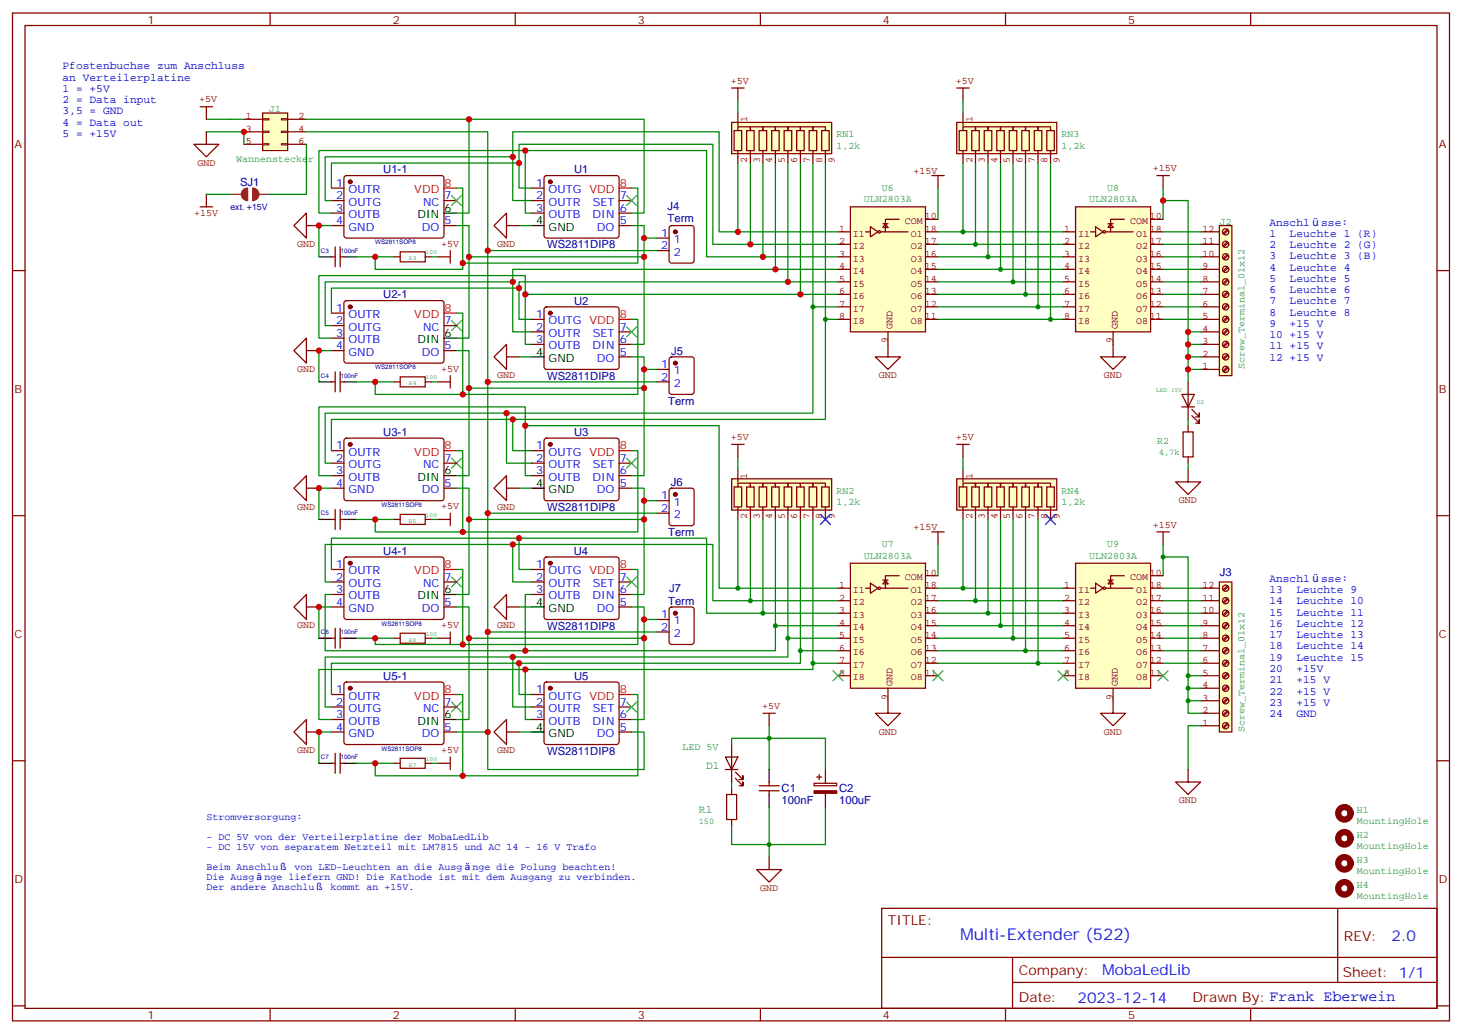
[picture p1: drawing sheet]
<svg xmlns="http://www.w3.org/2000/svg" width="412mm" height="292mm" viewBox="0 0 412 292" stroke-linecap="round" stroke-linejoin="round" font-family="sans-serif">
<defs><g id="words">
<text font-size="4.6" fill="#00f" x="270.8" y="265.3">Multi-Extender (522)</text>
<g font-size="4.2" fill="#00f">
<text x="392.5" y="265.5">2.0</text>
<text x="310.9" y="275.1">MobaLedLib</text>
<text x="304" y="282.9">2023-12-14</text>
</g>
<g font-size="3.9" fill="#800">
<text x="250.5" y="260.8">TITLE:</text>
<text x="379.1" y="265.5">REV:</text>
<text x="287.4" y="275">Company:</text>
<text x="378.7" y="275.7">Sheet: 1/1</text>
<text x="287.4" y="282.7">Date:</text>
<text x="336.4" y="282.8">Drawn By: Frank Eberwein</text>
</g>
<g font-size="3.2" fill="#800">
<text x="41.6" y="6.7">1</text>
<text x="110.8" y="6.7">2</text>
<text x="179.9" y="6.7">3</text>
<text x="249.1" y="6.7">4</text>
<text x="318.2" y="6.7">5</text>
<text x="4.1" y="41.8">A</text>
<text x="405.9" y="41.8">A</text>
<text x="4.1" y="110.9">B</text>
<text x="405.9" y="110.9">B</text>
<text x="4.1" y="180.1">C</text>
<text x="405.9" y="180.1">C</text>
<text x="4.1" y="249.2">D</text>
<text x="405.9" y="249.2">D</text>
<text x="41.6" y="287.5">1</text>
<text x="110.8" y="287.5">2</text>
<text x="179.9" y="287.5">3</text>
<text x="249.1" y="287.5">4</text>
<text x="318.2" y="287.5">5</text>
</g>
<g font-size="3.2" fill="#0000c2">
<text x="17.6" y="19.5">Pfostenbuchse zum Anschluss</text>
<text x="17.6" y="22.7">an Verteilerplatine</text>
<text x="17.6" y="25.9">1 = +5V</text>
<text x="17.6" y="29.1">2 = Data input</text>
<text x="17.6" y="32.2">3,5 = GND</text>
<text x="17.6" y="35.4">4 = Data out</text>
<text x="17.6" y="38.6">5 = +15V</text>
<text x="358.1" y="63.6">Anschl</text>
<text x="372.7" y="63.6">sse:</text>
<text x="358.1" y="66.8">1</text>
<text x="358.1" y="70">2</text>
<text x="363.8" y="66.8">Leuchte 1 (R)</text>
<text x="363.8" y="70">Leuchte 2 (G)</text>
<text x="358.1" y="73.2">3</text>
<text x="358.1" y="76.3">4</text>
<text x="363.8" y="73.2">Leuchte 3 (B)</text>
<text x="363.8" y="76.3">Leuchte 4</text>
<text x="358.1" y="79.5">5</text>
<text x="358.1" y="82.7">6</text>
<text x="363.8" y="79.5">Leuchte 5</text>
<text x="363.8" y="82.7">Leuchte 6</text>
<text x="358.1" y="85.9">7</text>
<text x="358.1" y="89">8</text>
<text x="363.8" y="85.9">Leuchte 7</text>
<text x="363.8" y="89">Leuchte 8</text>
<text x="358.1" y="92.2">9</text>
<text x="358.1" y="95.4">10 +15 V</text>
<text x="363.8" y="92.2">+15 V</text>
<text x="358.1" y="98.6">11 +15 V</text>
<text x="358.1" y="101.7">12 +15 V</text>
<text x="358.1" y="164.2">Anschl</text>
<text x="358.1" y="167.4">13</text>
<text x="365.7" y="167.4">Leuchte 9</text>
<text x="372.7" y="164.2">sse:</text>
<text x="358.1" y="170.5">14</text>
<text x="358.1" y="173.7">15</text>
<text x="365.7" y="170.5">Leuchte 10</text>
<text x="365.7" y="173.7">Leuchte 11</text>
<text x="358.1" y="176.9">16</text>
<text x="365.7" y="176.9">Leuchte 12</text>
<text x="358.1" y="180.1">17</text>
<text x="358.1" y="183.2">18</text>
<text x="365.7" y="180.1">Leuchte 13</text>
<text x="365.7" y="183.2">Leuchte 14</text>
<text x="358.1" y="186.4">19</text>
<text x="358.1" y="189.6">20</text>
<text x="365.7" y="186.4">Leuchte 15</text>
<text x="365.7" y="189.6">+15V</text>
<text x="358.1" y="192.8">21</text>
<text x="358.1" y="195.9">22</text>
<text x="365.7" y="192.8">+15 V</text>
<text x="365.7" y="195.9">+15 V</text>
<text x="358.1" y="199.1">23</text>
<text x="358.1" y="202.3">24</text>
<text x="365.7" y="199.1">+15 V</text>
<text x="365.7" y="202.3">GND</text>
</g>
<g font-size="3.2" fill="#000080">
<text x="67.7" y="52.5">SJ1</text>
<text x="108.1" y="48.9">U1-1</text>
<text x="161.9" y="48.9">U1</text>
<text x="188.3" y="59.4">J4</text>
<text x="188.3" y="62.6">Term</text>
<text x="154.3" y="70.1">WS2811DIP8</text>
<text x="108.1" y="84.2">U2-1</text>
<text x="161.9" y="85.9">U2</text>
<text x="189.4" y="100.1">J5</text>
<text x="154.3" y="107.1">WS2811DIP8</text>
<text x="188.5" y="114.2">Term</text>
<text x="108.1" y="123">U3-1</text>
<text x="161.9" y="123">U3</text>
<text x="189.2" y="137.1">J6</text>
<text x="154.3" y="144.1">WS2811DIP8</text>
<text x="188.5" y="151.2">Term</text>
<text x="108.1" y="156.5">U4-1</text>
<text x="161.8" y="156.5">U4</text>
<text x="188.8" y="167.1">J7</text>
<text x="344.1" y="162.5">J3</text>
<text x="188.5" y="170.6">Term</text>
<text x="154.3" y="177.7">WS2811DIP8</text>
<text x="108.1" y="191.8">U5-1</text>
<text x="161.9" y="191.8">U5</text>
<text x="154.3" y="212.9">WS2811DIP8</text>
<text x="220.5" y="226.7">100nF</text>
<text x="220.5" y="223.5">C1</text>
<text x="236.7" y="226.7">100uF</text>
<text x="236.7" y="223.5">C2</text>
</g>
<g font-size="3.2" fill="#00f">
<text x="94.8" y="52.7">1</text>
<text x="151.3" y="52.7">1</text>
<text x="94.8" y="56.2">2</text>
<text x="94.8" y="59.8">3</text>
<text x="98.3" y="54.5">OUTR</text>
<text x="98.3" y="58">OUTG</text>
<text x="119.3" y="58">NC</text>
<text x="125.4" y="56.2">7</text>
<text x="151.3" y="56.2">2</text>
<text x="151.3" y="59.8">3</text>
<text x="154.8" y="54.5">OUTG</text>
<text x="154.8" y="58">OUTR</text>
<text x="167.2" y="58">SET</text>
<text x="174.8" y="59.8">6</text>
<text x="174.8" y="56.2">7</text>
<text x="94.8" y="63.3">4</text>
<text x="98.3" y="61.5">OUTB</text>
<text x="98.3" y="65.1">GND</text>
<text x="119" y="65.1">DO</text>
<text x="125.4" y="63.3">5</text>
<text x="154.8" y="61.5">OUTB</text>
<text x="167.2" y="61.5">DIN</text>
<text x="168.4" y="65.1">DO</text>
<text x="174.8" y="63.3">5</text>
<text x="186.5" y="66.8">1</text>
<text x="186.5" y="70.3">2</text>
<text x="190" y="68.6">1</text>
<text x="190" y="72.1">2</text>
<text x="94.8" y="88">1</text>
<text x="98.3" y="89.7">OUTR</text>
<text x="151.3" y="89.7">1</text>
<text x="94.8" y="91.5">2</text>
<text x="94.8" y="95">3</text>
<text x="98.3" y="93.3">OUTG</text>
<text x="119.3" y="93.3">NC</text>
<text x="125.4" y="91.5">7</text>
<text x="151.3" y="93.3">2</text>
<text x="154.8" y="91.5">OUTG</text>
<text x="154.8" y="95">OUTR</text>
<text x="167.2" y="95">SET</text>
<text x="174.8" y="93.3">7</text>
<text x="94.8" y="98.6">4</text>
<text x="98.3" y="96.8">OUTB</text>
<text x="98.3" y="100.3">GND</text>
<text x="119" y="100.3">DO</text>
<text x="125.4" y="98.6">5</text>
<text x="151.3" y="96.8">3</text>
<text x="154.8" y="98.6">OUTB</text>
<text x="167.2" y="98.6">DIN</text>
<text x="174.8" y="100.3">5</text>
<text x="174.8" y="96.8">6</text>
<text x="168.4" y="102.1">DO</text>
<text x="186.5" y="103.9">1</text>
<text x="186.5" y="107.4">2</text>
<text x="190" y="105.6">1</text>
<text x="190" y="109.1">2</text>
<text x="94.8" y="126.8">1</text>
<text x="94.8" y="130.3">2</text>
<text x="98.3" y="128.6">OUTR</text>
<text x="125.4" y="130.3">7</text>
<text x="151.3" y="126.8">1</text>
<text x="151.3" y="130.3">2</text>
<text x="154.8" y="128.6">OUTG</text>
<text x="174.8" y="130.3">7</text>
<text x="94.8" y="133.8">3</text>
<text x="94.8" y="137.4">4</text>
<text x="98.3" y="132.1">OUTG</text>
<text x="98.3" y="135.6">OUTB</text>
<text x="119.3" y="132.1">NC</text>
<text x="125.4" y="137.4">5</text>
<text x="151.3" y="133.8">3</text>
<text x="154.8" y="132.1">OUTR</text>
<text x="154.8" y="135.6">OUTB</text>
<text x="167.2" y="135.6">DIN</text>
<text x="167.2" y="132.1">SET</text>
<text x="174.8" y="137.4">5</text>
<text x="174.8" y="133.8">6</text>
<text x="98.3" y="139.1">GND</text>
<text x="119" y="139.1">DO</text>
<text x="168.4" y="139.1">DO</text>
<text x="186.5" y="140.9">1</text>
<text x="190" y="142.7">1</text>
<text x="186.5" y="144.4">2</text>
<text x="190" y="146.2">2</text>
<text x="94.8" y="160.3">1</text>
<text x="151.3" y="160.3">1</text>
<text x="94.8" y="163.8">2</text>
<text x="94.8" y="167.4">3</text>
<text x="98.3" y="162.1">OUTR</text>
<text x="98.3" y="165.6">OUTG</text>
<text x="119.3" y="165.6">NC</text>
<text x="125.4" y="163.8">7</text>
<text x="151.3" y="163.8">2</text>
<text x="151.3" y="167.4">3</text>
<text x="154.8" y="162.1">OUTG</text>
<text x="154.8" y="165.6">OUTR</text>
<text x="167.2" y="165.6">SET</text>
<text x="174.8" y="167.4">6</text>
<text x="174.8" y="163.8">7</text>
<text x="94.8" y="170.9">4</text>
<text x="98.3" y="169.1">OUTB</text>
<text x="98.3" y="172.6">GND</text>
<text x="119" y="172.6">DO</text>
<text x="125.4" y="170.9">5</text>
<text x="154.8" y="169.1">OUTB</text>
<text x="167.2" y="169.1">DIN</text>
<text x="168.4" y="172.6">DO</text>
<text x="174.8" y="170.9">5</text>
<text x="186.5" y="174.4">1</text>
<text x="186.5" y="177.9">2</text>
<text x="190" y="176.2">1</text>
<text x="190" y="179.7">2</text>
<text x="94.8" y="195.6">1</text>
<text x="98.3" y="197.3">OUTR</text>
<text x="151.3" y="195.6">1</text>
<text x="154.8" y="197.3">OUTG</text>
<text x="94.8" y="199.1">2</text>
<text x="94.8" y="202.6">3</text>
<text x="98.3" y="200.9">OUTG</text>
<text x="119.3" y="200.9">NC</text>
<text x="125.4" y="199.1">7</text>
<text x="151.3" y="199.1">2</text>
<text x="151.3" y="202.6">3</text>
<text x="154.8" y="200.9">OUTR</text>
<text x="167.2" y="200.9">SET</text>
<text x="174.8" y="202.6">6</text>
<text x="174.8" y="199.1">7</text>
<text x="94.8" y="206.2">4</text>
<text x="98.3" y="204.4">OUTB</text>
<text x="98.3" y="207.9">GND</text>
<text x="119" y="207.9">DO</text>
<text x="125.4" y="206.2">5</text>
<text x="154.8" y="204.4">OUTB</text>
<text x="167.2" y="204.4">DIN</text>
<text x="168.4" y="207.9">DO</text>
<text x="174.8" y="206.2">5</text>
</g>
<g font-size="3.2" fill="#f00">
<text x="125.4" y="52.7">8</text>
<text x="174.8" y="52.7">8</text>
<text x="116.9" y="54.5">VDD</text>
<text x="166.3" y="54.5">VDD</text>
<text x="116.9" y="89.7">VDD</text>
<text x="125.4" y="88">8</text>
<text x="174.8" y="89.7">8</text>
<text x="166.3" y="91.5">VDD</text>
<text x="116.9" y="128.6">VDD</text>
<text x="125.4" y="126.8">8</text>
<text x="166.3" y="128.6">VDD</text>
<text x="174.8" y="126.8">8</text>
<text x="125.4" y="160.3">8</text>
<text x="174.8" y="160.3">8</text>
<text x="116.9" y="162.1">VDD</text>
<text x="166.3" y="162.1">VDD</text>
<text x="116.9" y="197.3">VDD</text>
<text x="125.4" y="195.6">8</text>
<text x="166.3" y="197.3">VDD</text>
<text x="174.8" y="195.6">8</text>
</g>
<g font-size="3.2">
<text x="125.4" y="59.8">6</text>
<text x="117.8" y="61.5">DIN</text>
<text x="151.3" y="63.3">4</text>
<text x="154.8" y="65.1">GND</text>
<text x="125.4" y="95">6</text>
<text x="117.8" y="96.8">DIN</text>
<text x="151.3" y="100.3">4</text>
<text x="154.8" y="102.1">GND</text>
<text x="117.8" y="135.6">DIN</text>
<text x="125.4" y="133.8">6</text>
<text x="151.3" y="137.4">4</text>
<text x="154.8" y="139.1">GND</text>
<text x="125.4" y="167.4">6</text>
<text x="117.8" y="169.1">DIN</text>
<text x="151.3" y="170.9">4</text>
<text x="154.8" y="172.6">GND</text>
<text x="125.4" y="202.6">6</text>
<text x="117.8" y="204.4">DIN</text>
<text x="151.3" y="206.2">4</text>
<text x="154.8" y="207.9">GND</text>
</g>
<g font-size="3.2" fill="#008484">
<text x="199.2" y="217.1">D1</text>
<text x="197.2" y="229.3">R1</text>
</g>
<g font-size="2.8" fill="#840000">
<text x="206.1" y="23.6">+5V</text>
<text x="269.6" y="23.6">+5V</text>
<text x="56.2" y="28.9">+5V</text>
<text x="69.3" y="33.6">1</text>
<text x="84.2" y="33.6">2</text>
<text x="210.8" y="34.5" transform="rotate(-90 210.8 34.5)">1</text>
<text x="274.3" y="34.5" transform="rotate(-90 274.3 34.5)">1</text>
<text x="69.3" y="37.1">3</text>
<text x="69.3" y="40.7">5</text>
<text x="84.2" y="37.1">4</text>
<text x="84.2" y="40.7">6</text>
<text x="55.7" y="46.7">GND</text>
<text x="210.8" y="46" transform="rotate(-90 210.8 46)">2</text>
<text x="214.3" y="46" transform="rotate(-90 214.3 46)">3</text>
<text x="217.8" y="46" transform="rotate(-90 217.8 46)">4</text>
<text x="221.4" y="46" transform="rotate(-90 221.4 46)">5</text>
<text x="224.9" y="46" transform="rotate(-90 224.9 46)">6</text>
<text x="228.4" y="46" transform="rotate(-90 228.4 46)">7</text>
<text x="232" y="46" transform="rotate(-90 232 46)">8</text>
<text x="235.5" y="46" transform="rotate(-90 235.5 46)">9</text>
<text x="274.3" y="46" transform="rotate(-90 274.3 46)">2</text>
<text x="277.8" y="46" transform="rotate(-90 277.8 46)">3</text>
<text x="281.3" y="46" transform="rotate(-90 281.3 46)">4</text>
<text x="284.9" y="46" transform="rotate(-90 284.9 46)">5</text>
<text x="288.4" y="46" transform="rotate(-90 288.4 46)">6</text>
<text x="291.9" y="46" transform="rotate(-90 291.9 46)">7</text>
<text x="295.5" y="46" transform="rotate(-90 295.5 46)">8</text>
<text x="299" y="46" transform="rotate(-90 299 46)">9</text>
<text x="257.7" y="49.1">+15V</text>
<text x="325.2" y="48.3">+15V</text>
<text x="54.7" y="60.8">+15V</text>
<text x="236.7" y="65.4">1</text>
<text x="255.3" y="63.2">COM</text>
<text x="260.8" y="61.8">10</text>
<text x="260.8" y="65.4">18</text>
<text x="300.2" y="65.4">1</text>
<text x="318.8" y="63.2">COM</text>
<text x="324.3" y="61.8">10</text>
<text x="324.3" y="65.4">18</text>
<text x="339.2" y="65.4">12</text>
<text x="83.8" y="69.7">GND</text>
<text x="124.4" y="69.7">+5V</text>
<text x="140.3" y="69.7">GND</text>
<text x="236.7" y="68.9">2</text>
<text x="240.6" y="66.7">I1</text>
<text x="240.6" y="70.3">I2</text>
<text x="257" y="70.3">O2</text>
<text x="257" y="66.7">O1</text>
<text x="260.8" y="68.9">17</text>
<text x="300.2" y="68.9">2</text>
<text x="304.1" y="66.7">I1</text>
<text x="304.1" y="70.3">I2</text>
<text x="320.5" y="70.3">O2</text>
<text x="320.5" y="66.7">O1</text>
<text x="324.3" y="68.9">17</text>
<text x="339.2" y="68.9">11</text>
<text x="236.7" y="72.4">3</text>
<text x="236.7" y="76">4</text>
<text x="240.6" y="73.8">I3</text>
<text x="240.6" y="77.3">I4</text>
<text x="257" y="77.3">O4</text>
<text x="257" y="73.8">O3</text>
<text x="260.8" y="76">15</text>
<text x="260.8" y="72.4">16</text>
<text x="300.2" y="72.4">3</text>
<text x="300.2" y="76">4</text>
<text x="304.1" y="73.8">I3</text>
<text x="304.1" y="77.3">I4</text>
<text x="320.5" y="77.3">O4</text>
<text x="320.5" y="73.8">O3</text>
<text x="324.3" y="76">15</text>
<text x="324.3" y="72.4">16</text>
<text x="339.2" y="72.4">10</text>
<text x="339.2" y="76">9</text>
<text x="236.7" y="79.5">5</text>
<text x="236.7" y="83">6</text>
<text x="240.6" y="80.8">I5</text>
<text x="257" y="80.8">O5</text>
<text x="260.8" y="83">13</text>
<text x="260.8" y="79.5">14</text>
<text x="300.2" y="79.5">5</text>
<text x="300.2" y="83">6</text>
<text x="304.1" y="80.8">I5</text>
<text x="320.5" y="80.8">O5</text>
<text x="324.3" y="83">13</text>
<text x="324.3" y="79.5">14</text>
<text x="339.2" y="83">7</text>
<text x="339.2" y="79.5">8</text>
<text x="236.7" y="86.5">7</text>
<text x="240.6" y="84.4">I6</text>
<text x="240.6" y="87.9">I7</text>
<text x="257" y="87.9">O7</text>
<text x="257" y="84.4">O6</text>
<text x="260.8" y="86.5">12</text>
<text x="300.2" y="86.5">7</text>
<text x="304.1" y="84.4">I6</text>
<text x="304.1" y="87.9">I7</text>
<text x="320.5" y="87.9">O7</text>
<text x="320.5" y="84.4">O6</text>
<text x="324.3" y="86.5">12</text>
<text x="339.2" y="86.5">6</text>
<text x="236.7" y="90.1">8</text>
<text x="240.6" y="91.4">I8</text>
<text x="251.8" y="92.9" transform="rotate(-90 251.8 92.9)">GND</text>
<text x="257" y="91.4">O8</text>
<text x="260.8" y="90.1">11</text>
<text x="300.2" y="90.1">8</text>
<text x="304.1" y="91.4">I8</text>
<text x="315.3" y="92.9" transform="rotate(-90 315.3 92.9)">GND</text>
<text x="320.5" y="91.4">O8</text>
<text x="324.3" y="90.1">11</text>
<text x="339.2" y="93.6">4</text>
<text x="339.2" y="90.1">5</text>
<text x="250.4" y="96.8" transform="rotate(-90 250.4 96.8)">9</text>
<text x="313.9" y="96.8" transform="rotate(-90 313.9 96.8)">9</text>
<text x="339.2" y="100.6">2</text>
<text x="339.2" y="97.1">3</text>
<text x="83.8" y="105">GND</text>
<text x="124.4" y="104.9">+5V</text>
<text x="140.3" y="106.7">GND</text>
<text x="247.9" y="106.7">GND</text>
<text x="311.4" y="106.7">GND</text>
<text x="339.2" y="104.2">1</text>
<text x="206.1" y="124.1">+5V</text>
<text x="269.6" y="124.1">+5V</text>
<text x="210.8" y="135" transform="rotate(-90 210.8 135)">1</text>
<text x="274.3" y="135" transform="rotate(-90 274.3 135)">1</text>
<text x="83.8" y="143.8">GND</text>
<text x="124.4" y="143.7">+5V</text>
<text x="140.3" y="143.8">GND</text>
<text x="332.6" y="142">GND</text>
<text x="210.8" y="146.5" transform="rotate(-90 210.8 146.5)">2</text>
<text x="214.3" y="146.5" transform="rotate(-90 214.3 146.5)">3</text>
<text x="217.8" y="146.5" transform="rotate(-90 217.8 146.5)">4</text>
<text x="221.4" y="146.5" transform="rotate(-90 221.4 146.5)">5</text>
<text x="224.9" y="146.5" transform="rotate(-90 224.9 146.5)">6</text>
<text x="228.4" y="146.5" transform="rotate(-90 228.4 146.5)">7</text>
<text x="232" y="146.5" transform="rotate(-90 232 146.5)">8</text>
<text x="235.5" y="146.5" transform="rotate(-90 235.5 146.5)">9</text>
<text x="257.7" y="149.6">+15V</text>
<text x="274.3" y="146.5" transform="rotate(-90 274.3 146.5)">2</text>
<text x="277.8" y="146.5" transform="rotate(-90 277.8 146.5)">3</text>
<text x="281.3" y="146.5" transform="rotate(-90 281.3 146.5)">4</text>
<text x="284.9" y="146.5" transform="rotate(-90 284.9 146.5)">5</text>
<text x="288.4" y="146.5" transform="rotate(-90 288.4 146.5)">6</text>
<text x="291.9" y="146.5" transform="rotate(-90 291.9 146.5)">7</text>
<text x="295.5" y="146.5" transform="rotate(-90 295.5 146.5)">8</text>
<text x="299" y="146.5" transform="rotate(-90 299 146.5)">9</text>
<text x="325.2" y="148.8">+15V</text>
<text x="236.7" y="165.9">1</text>
<text x="240.6" y="167.3">I1</text>
<text x="255.3" y="163.7">COM</text>
<text x="257" y="167.3">O1</text>
<text x="260.8" y="162.4">10</text>
<text x="260.8" y="165.9">18</text>
<text x="300.2" y="165.9">1</text>
<text x="304.1" y="167.3">I1</text>
<text x="318.8" y="163.7">COM</text>
<text x="320.5" y="167.3">O1</text>
<text x="324.3" y="162.4">10</text>
<text x="324.3" y="165.9">18</text>
<text x="339.2" y="165.9">12</text>
<text x="236.7" y="169.4">2</text>
<text x="236.7" y="173">3</text>
<text x="240.6" y="170.8">I2</text>
<text x="257" y="170.8">O2</text>
<text x="260.8" y="173">16</text>
<text x="260.8" y="169.4">17</text>
<text x="300.2" y="169.4">2</text>
<text x="300.2" y="173">3</text>
<text x="304.1" y="170.8">I2</text>
<text x="320.5" y="170.8">O2</text>
<text x="324.3" y="173">16</text>
<text x="324.3" y="169.4">17</text>
<text x="339.2" y="173">10</text>
<text x="339.2" y="169.4">11</text>
<text x="83.8" y="177.3">GND</text>
<text x="124.4" y="177.2">+5V</text>
<text x="140.3" y="177.3">GND</text>
<text x="236.7" y="176.5">4</text>
<text x="240.6" y="174.3">I3</text>
<text x="240.6" y="177.9">I4</text>
<text x="257" y="177.9">O4</text>
<text x="257" y="174.3">O3</text>
<text x="260.8" y="176.5">15</text>
<text x="300.2" y="176.5">4</text>
<text x="304.1" y="174.3">I3</text>
<text x="304.1" y="177.9">I4</text>
<text x="320.5" y="177.9">O4</text>
<text x="320.5" y="174.3">O3</text>
<text x="324.3" y="176.5">15</text>
<text x="339.2" y="176.5">9</text>
<text x="236.7" y="180">5</text>
<text x="236.7" y="183.6">6</text>
<text x="240.6" y="181.4">I5</text>
<text x="240.6" y="184.9">I6</text>
<text x="257" y="184.9">O6</text>
<text x="257" y="181.4">O5</text>
<text x="260.8" y="183.6">13</text>
<text x="260.8" y="180">14</text>
<text x="300.2" y="180">5</text>
<text x="300.2" y="183.6">6</text>
<text x="304.1" y="181.4">I5</text>
<text x="304.1" y="184.9">I6</text>
<text x="320.5" y="184.9">O6</text>
<text x="320.5" y="181.4">O5</text>
<text x="324.3" y="183.6">13</text>
<text x="324.3" y="180">14</text>
<text x="339.2" y="183.6">7</text>
<text x="339.2" y="180">8</text>
<text x="236.7" y="187.1">7</text>
<text x="236.7" y="190.6">8</text>
<text x="240.6" y="188.4">I7</text>
<text x="240.6" y="192">I8</text>
<text x="257" y="192">O8</text>
<text x="257" y="188.4">O7</text>
<text x="260.8" y="190.6">11</text>
<text x="260.8" y="187.1">12</text>
<text x="300.2" y="187.1">7</text>
<text x="300.2" y="190.6">8</text>
<text x="304.1" y="188.4">I7</text>
<text x="304.1" y="192">I8</text>
<text x="320.5" y="192">O8</text>
<text x="320.5" y="188.4">O7</text>
<text x="324.3" y="190.6">11</text>
<text x="324.3" y="187.1">12</text>
<text x="339.2" y="190.6">5</text>
<text x="339.2" y="187.1">6</text>
<text x="250.4" y="197.3" transform="rotate(-90 250.4 197.3)">9</text>
<text x="251.8" y="193.5" transform="rotate(-90 251.8 193.5)">GND</text>
<text x="313.9" y="197.3" transform="rotate(-90 313.9 197.3)">9</text>
<text x="315.3" y="193.5" transform="rotate(-90 315.3 193.5)">GND</text>
<text x="339.2" y="197.7">3</text>
<text x="339.2" y="194.1">4</text>
<text x="214.9" y="200">+5V</text>
<text x="339.2" y="201.2">2</text>
<text x="247.9" y="207.2">GND</text>
<text x="311.4" y="207.2">GND</text>
<text x="339.2" y="204.7">1</text>
<text x="83.8" y="212.6">GND</text>
<text x="124.4" y="212.5">+5V</text>
<text x="140.3" y="212.6">GND</text>
<text x="332.6" y="226.6">GND</text>
<text x="214.4" y="251.3">GND</text>
</g>
<g font-size="2.8" fill="#008484">
<text x="75.9" y="31.7">J1</text>
<text x="235.9" y="41.9">1,2k</text>
<text x="235.9" y="38.7">RN1</text>
<text x="299.4" y="41.9">1,2k</text>
<text x="299.4" y="38.7">RN3</text>
<text x="66.6" y="45.8">Wannenstecker</text>
<text x="248.8" y="53.9">U6</text>
<text x="312.3" y="53.9">U8</text>
<text x="243.7" y="57.1">ULN2803A</text>
<text x="307.2" y="57.1">ULN2803A</text>
<text x="344.1" y="63.4">J2</text>
<text x="351" y="104.2" transform="rotate(-90 351 104.2)">Screw_Terminal_01x12</text>
<text x="326.4" y="125.2">R2</text>
<text x="235.9" y="142.5">1,2k</text>
<text x="235.9" y="139.3">RN2</text>
<text x="299.4" y="142.5">1,2k</text>
<text x="299.4" y="139.3">RN4</text>
<text x="248.8" y="154.4">U7</text>
<text x="312.3" y="154.4">U9</text>
<text x="243.7" y="157.6">ULN2803A</text>
<text x="307.2" y="157.6">ULN2803A</text>
<text x="351" y="206.5" transform="rotate(-90 351 206.5)">Screw_Terminal_01x12</text>
<text x="192.5" y="211.5">LED 5V</text>
<text x="382.8" y="232.4">MountingHole</text>
<text x="382.8" y="229.2">H1</text>
<text x="382.8" y="239.5">MountingHole</text>
<text x="382.8" y="236.3">H2</text>
<text x="382.8" y="243.3">H3</text>
<text x="382.8" y="250.4">H4</text>
<text x="382.8" y="246.6">MountingHole</text>
<text x="382.8" y="253.6">MountingHole</text>
</g>
<g font-size="2.8" fill="#0000c2">
<text x="58.2" y="231.2">Stromversorgung:</text>
<text x="58.2" y="236.9">- DC 5V von der Verteilerplatine der MobaLedLib</text>
<text x="58.2" y="239.7">- DC 15V von separatem Netzteil mit LM7815 und AC 14 - 16 V Trafo</text>
<text x="58.2" y="245.3">Beim Anschlu</text>
<text x="83" y="245.3">von LED-Leuchten an die Ausg</text>
<text x="133.3" y="245.3">nge die Polung beachten!</text>
<text x="58.2" y="248.1">Die Ausg</text>
<text x="58.2" y="251">Der andere Anschlu</text>
<text x="74.6" y="248.1">nge liefern GND! Die Kathode ist mit dem Ausgang zu verbinden.</text>
<text x="93.2" y="251">kommt an +15V.</text>
</g>
<text font-size="2.5" fill="#000080" x="65" y="59.3">ext. +15V</text>
<g font-size="2.5" fill="#008484">
<text x="326.9" y="128.5">4,7k</text>
<text x="197.1" y="232.6">150</text>
</g>
<g font-size="1.8" fill="#000080">
<text x="90.5" y="71.3">C3</text>
<text x="96.1" y="71.3">100nF</text>
<text x="105.8" y="68.9">WS2811SOP8</text>
<text x="90.5" y="106.6">C4</text>
<text x="96.1" y="106.6">100nF</text>
<text x="105.8" y="104.2">WS2811SOP8</text>
<text x="107.6" y="143">WS2811SOP8</text>
<text x="90.5" y="145.4">C5</text>
<text x="96.1" y="145.4">100nF</text>
<text x="90.5" y="178.9">C6</text>
<text x="96.1" y="178.9">100nF</text>
<text x="107.6" y="176.5">WS2811SOP8</text>
<text x="90.5" y="214.2">C7</text>
<text x="96.1" y="214.2">100nF</text>
<text x="107.6" y="211.8">WS2811SOP8</text>
</g>
<g font-size="1.8" fill="#008484">
<text x="120.1" y="71.7">100</text>
<text x="115.4" y="73.5">R3</text>
<text x="120.1" y="107">100</text>
<text x="115.4" y="108.7">R4</text>
<text x="326.1" y="110.5">LED 15V</text>
<text x="337.6" y="114">D2</text>
<text x="115.4" y="147.5">R5</text>
<text x="120.1" y="145.8">100</text>
<text x="120.1" y="179.3">100</text>
<text x="115.4" y="181.1">R6</text>
<text x="120.1" y="214.6">100</text>
<text x="115.4" y="216.3">R7</text>
</g>
</g></defs>
<g fill="#850000" stroke="#850000" stroke-width=".35">
<circle cx="248.7" cy="75.6" r=".35"/>
<circle cx="248.7" cy="72.5" r=".35"/>
<circle cx="248.7" cy="68.9" r=".35"/>
<circle cx="249.8" cy="65.4" r=".35"/>
</g>
<path d="M239.9 58.3h21.2v35.3h-21.2z" fill="#ffffc2" stroke="#850000" stroke-width=".35"/>
<g fill="none" stroke="#850000" stroke-width=".35">
<path d="M236.4 65.4h3.5M236.4 79.5h3.5M236.4 76h3.5M236.4 72.5h3.5M236.4 68.9h3.5M244.1 65.4h1.4M245.5 64l2.1 1.4-2.1 1.4zM249.1 63.1h1.4M249.8 63.1l.7 1.1h-1.4zM253.6 61.9h-3.8v3.5M256.1 65.4h-7.7a.35 .35 0 0 0-.5-.3 .35 .35 0 0 0-.2 .5 .35 .35 0 0 0 .6 0l.1-.2M261.1 65.4h3.5"/>
<path d="M261.1 61.9h3.5M261.1 79.5h3.5M261.1 76h3.5M261.1 72.5h3.5M261.1 68.9h3.5M236.4 90.1h3.5M236.4 86.6h3.5M236.4 83h3.5M250.5 93.6v3.6M261.1 90.1h3.5M261.1 86.6h3.5M261.1 83h3.5"/>
</g>
<g fill="#850000" stroke="#850000" stroke-width=".35">
<circle cx="312.2" cy="75.6" r=".35"/>
<circle cx="312.2" cy="72.5" r=".35"/>
<circle cx="312.2" cy="68.9" r=".35"/>
<circle cx="313.3" cy="65.4" r=".35"/>
</g>
<path d="M303.4 58.3h21.2v35.3h-21.2z" fill="#ffffc2" stroke="#850000" stroke-width=".35"/>
<g fill="none" stroke="#850000" stroke-width=".35">
<path d="M299.9 65.4h3.5M299.9 79.5h3.5M299.9 76h3.5M299.9 72.5h3.5M299.9 68.9h3.5M307.6 65.4h1.4M309 64l2.1 1.4-2.1 1.4zM312.6 63.1h1.4M313.3 63.1l.7 1.1h-1.4zM317.1 61.9h-3.8v3.5M319.6 65.4h-7.7a.35 .35 0 0 0-.5-.3 .35 .35 0 0 0-.2 .5 .35 .35 0 0 0 .6 0l.1-.2M324.6 65.4h3.5"/>
<path d="M324.6 61.9h3.5M324.6 79.5h3.5M324.6 76h3.5M324.6 72.5h3.5M324.6 68.9h3.5M299.9 90.1h3.5M299.9 86.6h3.5M299.9 83h3.5M314 93.6v3.6M324.6 90.1h3.5M324.6 86.6h3.5M324.6 83h3.5"/>
</g>
<g fill="#850000" stroke="#850000" stroke-width=".35">
<circle cx="271.6" cy="35.8" r=".35"/>
<circle cx="275.2" cy="35.8" r=".35"/>
<circle cx="278.7" cy="35.8" r=".35"/>
<circle cx="282.2" cy="35.8" r=".35"/>
<circle cx="285.8" cy="35.8" r=".35"/>
<circle cx="289.3" cy="35.8" r=".35"/>
<circle cx="292.8" cy="35.8" r=".35"/>
</g>
<path d="M269.9 34.5h28.2v8.9h-28.2z" fill="#ffffc2" stroke="#850000" stroke-width=".35"/>
<g fill="none" stroke="#850000" stroke-width=".35">
<path d="M269.9 24.8h3.5M270.6 36.8h2.1v5.7h-2.1zM271.6 36.8v-1h3.6v1v-1h3.5v1v-1h3.5v1v-1h3.6v1v-1h3.5v1v-1h3.5v1v-1h3.5v1M271.6 24.8v3.6M271.6 31.9v3.5M274.1 36.8h2.1v5.7h-2.1zM277.6 36.8h2.2v5.7h-2.2zM281.2 36.8h2.1v5.7h-2.1zM284.7 36.8h2.1v5.7h-2.1zM288.2 36.8h2.1v5.7h-2.1zM291.7 36.8h2.2v5.7h-2.2zM295.3 36.8h2.1v5.7h-2.1z"/>
<path d="M262.8 49.5h3.5M264.6 49.5v3.6M271.6 42.5v3.5M275.2 42.5v3.5M278.7 42.5v3.5M282.2 42.5v3.5M285.8 42.5v3.5M289.3 42.5v3.5M292.8 42.5v3.5M296.3 42.5v3.5M326.3 49.5h3.5M328.1 49.5v3.6"/>
</g>
<path d="M271.6 28.4v3.5M264.6 53.1v8.8M271.6 46v19.4h-7M275.2 46v22.9h-10.6M278.7 46v26.5h-14.1M282.2 46v30h-17.6M285.8 46v33.5h-21.2M289.3 46v37h-24.7M292.8 46v40.6h-28.2M296.3 46v44.1h-31.7M328.1 53.1v1.7" fill="none" stroke="#008500" stroke-width=".35"/>
<g fill="#850000" stroke="#850000" stroke-width=".35">
<circle cx="208.1" cy="35.8" r=".35"/>
<circle cx="211.7" cy="35.8" r=".35"/>
<circle cx="215.2" cy="35.8" r=".35"/>
<circle cx="218.7" cy="35.8" r=".35"/>
<circle cx="222.3" cy="35.8" r=".35"/>
<circle cx="225.8" cy="35.8" r=".35"/>
<circle cx="229.3" cy="35.8" r=".35"/>
</g>
<path d="M206.4 34.5h28.2v8.9h-28.2z" fill="#ffffc2" stroke="#850000" stroke-width=".35"/>
<g fill="none" stroke="#850000" stroke-width=".35">
<path d="M206.4 24.8h3.5M207.1 36.8h2.1v5.7h-2.1zM208.1 36.8v-1h3.6v1v-1h3.5v1v-1h3.5v1v-1h3.5v1v-1h3.6v1v-1h3.5v1v-1h3.5v1M208.1 24.8v3.6M208.1 31.9v3.5M210.6 36.8h2.1v5.7h-2.1zM214.1 36.8h2.2v5.7h-2.2zM217.7 36.8h2.1v5.7h-2.1zM221.2 36.8h2.1v5.7h-2.1zM224.7 36.8h2.1v5.7h-2.1zM228.2 36.8h2.2v5.7h-2.2zM231.8 36.8h2.1v5.7h-2.1z"/>
<path d="M208.1 42.5v3.5M211.7 42.5v3.5M215.2 42.5v3.5M218.7 42.5v3.5M222.2 42.5v3.5M225.8 42.5v3.5M229.3 42.5v3.5M232.8 42.5v3.5M250.5 97.2v3.5h3.5l-3.5 3.5-3.6-3.5h3.6M314 97.2v3.5h3.5l-3.5 3.5-3.6-3.5h3.6"/>
</g>
<path d="M149.9 56.6h-5.3v-19.4h58.2v28.2h33.6M149.9 53.1h-3.5v-12.4h54.7v28.2h35.3M218.7 46v30h-74.1v17.6h5.3M222.2 46v33.5h-75.8v10.6h3.5M225.8 46v37h-77.6v14.2h1.7M229.3 46v40.6h7.1M232.8 46v44.1h3.6M218.7 76h17.7M222.2 79.5h14.2M225.8 83h10.6" fill="none" stroke="#008500" stroke-width=".35"/>
<path d="M74.1 31.9h7v10.6h-7z" fill="#ffffc2" stroke="#850000" stroke-width=".35"/>
<path d="M74.1 37h1.7v.4h-1.7zM74.1 33.5h1.7v.3h-1.7zM79.4 37h1.7v.4h-1.7zM79.4 33.5h1.7v.3h-1.7zM74.1 40.5h1.7v.4h-1.7zM79.4 40.5h1.7v.4h-1.7z" fill="none" stroke="#850000" stroke-width=".28"/>
<path d="M68.8 33.7h5.3M68.8 37.2h5.3M81.1 33.7h5.3M81.1 37.2h5.3M68.8 40.7h5.3M81.1 40.7h5.3M142.9 137.7v-3.5l-3.6 3.5 3.6 3.6v-3.6h3.5" fill="none" stroke="#850000" stroke-width=".35"/>
<path d="M58.2 33.7h7.1M229.3 86.6v30h-86.4v14.1h7M232.8 90.1v28.2h-88.2v8.8h5.3" fill="none" stroke="#008500" stroke-width=".35"/>
<g fill="#850000" stroke="#850000" stroke-width=".35">
<circle cx="248.7" cy="176.2" r=".35"/>
<circle cx="248.7" cy="173" r=".35"/>
<circle cx="248.7" cy="169.5" r=".35"/>
<circle cx="249.8" cy="166" r=".35"/>
</g>
<path d="M239.9 158.9h21.2v35.3h-21.2z" fill="#ffffc2" stroke="#850000" stroke-width=".35"/>
<g fill="none" stroke="#850000" stroke-width=".35">
<path d="M236.4 165.9h3.5M236.4 176.5h3.5M236.4 173h3.5M236.4 169.5h3.5M244.1 165.9h1.4M245.5 164.5l2.1 1.4-2.1 1.5zM248.4 165.9h7.7M249.1 163.7h1.4M249.8 163.7l.7 1h-1.4zM253.6 162.4h-3.8v3.5M261.1 165.9h3.5M261.1 162.4h3.5"/>
<path d="M261.1 176.5h3.5M261.1 173h3.5M261.1 169.5h3.5M236.4 190.6h3.5M236.4 187.1h3.5M236.4 183.6h3.5M236.4 180.1h3.5M250.5 194.2v3.5M261.1 190.6h3.5M261.1 187.1h3.5M261.1 183.6h3.5M261.1 180.1h3.5"/>
<circle cx="248" cy="166" r=".35"/>
</g>
<g fill="#850000" stroke="#850000" stroke-width=".35">
<circle cx="312.2" cy="176.2" r=".35"/>
<circle cx="312.2" cy="173" r=".35"/>
<circle cx="312.2" cy="169.5" r=".35"/>
<circle cx="313.3" cy="166" r=".35"/>
</g>
<path d="M303.4 158.9h21.2v35.3h-21.2z" fill="#ffffc2" stroke="#850000" stroke-width=".35"/>
<g fill="none" stroke="#850000" stroke-width=".35">
<path d="M299.9 165.9h3.5M299.9 176.5h3.5M299.9 173h3.5M299.9 169.5h3.5M307.6 165.9h1.4M309 164.5l2.1 1.4-2.1 1.5zM311.9 165.9h7.7M312.6 163.7h1.4M313.3 163.7l.7 1h-1.4zM317.1 162.4h-3.8v3.5M324.6 165.9h3.5M324.6 162.4h3.5"/>
<path d="M324.6 176.5h3.5M324.6 173h3.5M324.6 169.5h3.5M299.9 190.6h3.5M299.9 187.1h3.5M299.9 183.6h3.5M299.9 180.1h3.5M314 194.2v3.5M324.6 190.6h3.5M324.6 187.1h3.5M324.6 183.6h3.5M324.6 180.1h3.5"/>
<circle cx="311.5" cy="166" r=".35"/>
</g>
<g fill="#850000" stroke="#850000" stroke-width=".35">
<circle cx="271.6" cy="136.3" r=".35"/>
<circle cx="275.2" cy="136.3" r=".35"/>
<circle cx="278.7" cy="136.3" r=".35"/>
<circle cx="282.2" cy="136.3" r=".35"/>
<circle cx="285.8" cy="136.3" r=".35"/>
<circle cx="289.3" cy="136.3" r=".35"/>
<circle cx="292.8" cy="136.3" r=".35"/>
</g>
<path d="M269.9 135.1h28.2v8.8h-28.2z" fill="#ffffc2" stroke="#850000" stroke-width=".35"/>
<g fill="none" stroke="#850000" stroke-width=".35">
<path d="M269.9 125.4h3.5M270.6 137.4h2.1v5.6h-2.1zM271.6 137.4v-1.1h3.6v1.1v-1.1h3.5v1.1v-1.1h3.5v1.1v-1.1h3.6v1.1v-1.1h3.5v1.1v-1.1h3.5v1.1v-1.1h3.5v1.1M271.6 125.4v3.5M271.6 132.4v3.6M274.1 137.4h2.1v5.6h-2.1zM277.6 137.4h2.2v5.6h-2.2zM281.2 137.4h2.1v5.6h-2.1zM284.7 137.4h2.1v5.6h-2.1zM288.2 137.4h2.1v5.6h-2.1zM291.7 137.4h2.2v5.6h-2.2zM295.3 137.4h2.1v5.6h-2.1z"/>
<path d="M262.8 150.1h3.5M264.6 150.1v3.5M271.6 143v3.5M275.2 143v3.5M278.7 143v3.5M282.2 143v3.5M285.8 143v3.5M289.3 143v3.5M292.8 143v3.5M296.3 143v3.5M326.3 150.1h3.5M328.1 150.1v3.5"/>
</g>
<path d="M271.6 128.9v3.5M264.6 153.6v8.8M271.6 146.5v19.4h-7M275.2 146.5v23h-10.6M278.7 146.5v26.5h-14.1M282.2 146.5v30h-17.6M285.8 146.5v33.6h-21.2M289.3 146.5v37.1M292.8 146.5v40.6M328.1 153.6v3.5M264.6 183.6h35.3M264.6 187.1h35.3" fill="none" stroke="#008500" stroke-width=".35"/>
<g fill="#850000" stroke="#850000" stroke-width=".35">
<circle cx="208.1" cy="136.3" r=".35"/>
<circle cx="211.7" cy="136.3" r=".35"/>
<circle cx="215.2" cy="136.3" r=".35"/>
<circle cx="218.7" cy="136.3" r=".35"/>
<circle cx="222.3" cy="136.3" r=".35"/>
<circle cx="225.8" cy="136.3" r=".35"/>
<circle cx="229.3" cy="136.3" r=".35"/>
</g>
<path d="M206.4 135.1h28.2v8.8h-28.2z" fill="#ffffc2" stroke="#850000" stroke-width=".35"/>
<g fill="none" stroke="#850000" stroke-width=".35">
<path d="M206.4 125.4h3.5M207.1 137.4h2.1v5.6h-2.1zM208.1 137.4v-1.1h3.6v1.1v-1.1h3.5v1.1v-1.1h3.5v1.1v-1.1h3.5v1.1v-1.1h3.6v1.1v-1.1h3.5v1.1v-1.1h3.5v1.1M208.1 125.4v3.5M208.1 132.4v3.6M210.6 137.4h2.1v5.6h-2.1zM214.1 137.4h2.2v5.6h-2.2zM217.7 137.4h2.1v5.6h-2.1zM221.2 137.4h2.1v5.6h-2.1zM224.7 137.4h2.1v5.6h-2.1zM228.2 137.4h2.2v5.6h-2.2zM231.8 137.4h2.1v5.6h-2.1z"/>
<path d="M208.1 143v3.5M211.7 143v3.5M215.2 143v3.5M218.7 143v3.5M222.2 143v3.5M225.8 143v3.5M229.3 143v3.5M232.8 143v3.5M250.5 197.7v3.5h3.5l-3.5 3.6-3.6-3.6h3.6M314 197.7v3.5h3.5l-3.5 3.6-3.6-3.6h3.6"/>
</g>
<path d="M149.9 134.2h-1.7v-14.1h54.6v45.8h5.3M208.1 128.9v3.5M208.1 146.5v19.4M211.7 146.5v23h-10.6v-15.9h-56.5v10.6h5.3M215.2 146.5v26.5h-15.9v-21.2h-52.9v8.9h3.5M218.7 146.5v37.1h-70.5v-15.9h1.7M222.2 146.5v38.8h-77.6v14.2h5.3M208.1 165.9h28.3M211.7 169.5h24.7M215.2 173h21.2M218.7 176.5h17.7" fill="none" stroke="#008500" stroke-width=".35"/>
<path d="M344 63.6h3.5v42.4h-3.5z" fill="#ffffc2" stroke="#850000" stroke-width=".35"/>
<g fill="none" stroke="#850000" stroke-width=".35">
<path d="M338.7 72.5h5.3M338.7 68.9h5.3M338.7 65.4h5.3M338.7 79.5h5.3M338.7 76h5.3M346.2 64.7l-1.2 1.2M346.2 68.2l-1.2 1.2M346.2 71.8l-1.2 1.1M346.2 75.3l-1.2 1.1M346.2 78.8l-1.2 1.2M346.4 64.9l-1.2 1.2M346.4 68.5l-1.2 1.1"/>
<path d="M346.4 72l-1.2 1.2M346.4 75.5l-1.2 1.2M346.4 79.1l-1.2 1.1M346.6 68.9a.88 .88 0 0 0-1.2-.8 .88 .88 0 0 0-.3 1.4 .88 .88 0 0 0 1.4-.2l.1-.4M346.6 72.4a.88 .88 0 0 0-1.2-.8 .88 .88 0 0 0-.3 1.5 .88 .88 0 0 0 1.4-.3l.1-.3M346.6 76a.88 .88 0 0 0-1.2-.8 .88 .88 0 0 0-.3 1.4 .88 .88 0 0 0 1.4-.3l.1-.3M346.6 79.5a.88 .88 0 0 0-1.2-.8 .88 .88 0 0 0-.3 1.4 .88 .88 0 0 0 1.4-.2l.1-.4M338.7 97.2h5.3M338.7 93.6h5.3M338.7 90.1h5.3M338.7 86.6h5.3M338.7 83h5.3"/>
<path d="M346.2 82.3l-1.2 1.2M346.2 85.9l-1.2 1.1M346.2 89.4l-1.2 1.2M346.2 92.9l-1.2 1.2M346.2 96.4l-1.2 1.2M346.2 100l-1.2 1.1M346.4 82.6l-1.2 1.1M346.4 86.1l-1.2 1.2M346.4 89.6l-1.2 1.2M346.4 93.2l-1.2 1.1M346.4 96.7l-1.2 1.2M346.6 83a.88 .88 0 0 0-1.2-.8 .88 .88 0 0 0-.3 1.5 .88 .88 0 0 0 1.4-.3l.1-.4"/>
<path d="M346.6 86.6a.88 .88 0 0 0-1.2-.8 .88 .88 0 0 0-.3 1.4 .88 .88 0 0 0 1.4-.3l.1-.3M338.7 104.2h5.3M338.7 100.7h5.3M346.2 103.5l-1.2 1.2M346.4 100.2l-1.2 1.2M346.4 103.8l-1.2 1.1"/>
<circle cx="345.7" cy="65.4" r=".88"/>
<circle cx="345.7" cy="90.1" r=".88"/>
<circle cx="345.7" cy="97.2" r=".88"/>
<circle cx="345.7" cy="93.6" r=".88"/>
<circle cx="345.7" cy="104.2" r=".88"/>
<circle cx="345.7" cy="100.7" r=".88"/>
</g>
<path d="M328.1 54.8v7.1M328.1 65.4h10.6M328.1 68.9h10.6M328.1 72.5h10.6M328.1 76h10.6M328.1 79.5h10.6M328.1 83h10.6M328.1 86.6h10.6M328.1 90.1h10.6" fill="none" stroke="#008500" stroke-width=".35"/>
<path d="M344 164.2h3.5v42.3h-3.5z" fill="#ffffc2" stroke="#850000" stroke-width=".35"/>
<g fill="none" stroke="#850000" stroke-width=".35">
<path d="M56.4 30.1h3.6M58.2 37.2v3.5h3.5l-3.5 3.5-3.5-3.5h3.5M58.2 30.1v3.6M56.4 58.3h3.6M58.2 54.8v3.5M86.4 63.6v-3.5l-3.5 3.5 3.5 3.6v-3.6h3.6M111.1 72.5h1.8M112.9 71h7v2.9h-7zM119.9 72.5h1.8M123.5 72.5h3.5M127 70.7v3.5M142.9 63.6v-3.5l-3.6 3.5 3.6 3.6v-3.6h3.5"/>
<path d="M86.4 98.9v-3.5l-3.5 3.5 3.5 3.5v-3.5h3.6M111.1 107.7h1.8M112.9 106.3h7v2.8h-7zM119.9 107.7h1.8M123.5 107.7h3.5M127 106v3.5M142.9 100.7v-3.5l-3.6 3.5 3.6 3.5v-3.5h3.5M333.4 111.3h3.5l-1.8 3.5zM333.4 114.8h3.5M335.1 107.7v10.6M336.2 117.3l2.1 2.1v-1.1v1.1h-1M336.2 115.5l2.1 2.1v-1v1h-1"/>
<path d="M86.4 137.7v-3.5l-3.5 3.5 3.5 3.6v-3.6h3.6M333.7 121.8h2.8v7.1h-2.8zM335.1 132.4v3.6h3.6l-3.6 3.5-3.5-3.5h3.5M335.1 120.1v1.7M335.1 128.9v1.8M111.1 146.5h1.8M112.9 145.1h7v2.9h-7zM119.9 146.5h1.8M123.5 146.5h3.5M127 144.8v3.5M86.4 171.2v-3.5l-3.5 3.5 3.5 3.6v-3.6h3.6M112.9 178.6h7v2.9h-7z"/>
<path d="M127 178.3v3.5M142.9 171.2v-3.5l-3.6 3.5 3.6 3.6v-3.6h3.5M338.7 173h5.3M338.7 169.5h5.3M338.7 165.9h5.3M338.7 176.5h5.3M346.2 165.2l-1.2 1.2M346.2 168.8l-1.2 1.1M346.2 172.3l-1.2 1.2M346.2 175.8l-1.2 1.2M346.2 179.4l-1.2 1.1M346.4 165.5l-1.2 1.2"/>
<path d="M346.4 169l-1.2 1.2M346.4 172.5l-1.2 1.2M346.4 176.1l-1.2 1.1M346.4 179.6l-1.2 1.2M111.1 180.1h1.8M119.9 180.1h1.8M123.5 180.1h3.5M338.7 197.7h5.3M338.7 194.2h5.3M338.7 190.6h5.3M338.7 187.1h5.3M338.7 183.6h5.3"/>
<path d="M338.7 180.1h5.3M346.2 182.9l-1.2 1.1M346.2 186.4l-1.2 1.2M346.2 189.9l-1.2 1.2M346.2 193.5l-1.2 1.1M346.2 197l-1.2 1.2M346.4 183.1l-1.2 1.2M346.4 186.7l-1.2 1.1M346.4 190.2l-1.2 1.1M346.4 193.7l-1.2 1.2M346.4 197.2l-1.2 1.2M86.4 206.5v-3.5l-3.5 3.5 3.5 3.5v-3.5h3.6"/>
<path d="M111.1 215.3h1.8M112.9 213.9h7v2.8h-7zM119.9 215.3h1.8M123.5 215.3h3.5M127 213.6v3.5M142.9 206.5v-3.5l-3.6 3.5 3.6 3.5v-3.5h3.5M204.6 213.6h3.5l-1.7 3.5zM204.6 217.1h3.5M206.4 210v10.6M207.4 219.6l2.1 2.1v-1.1v1.1h-1M207.4 217.8l2.1 2.1v-1v1h-1M215.2 201.2h3.5"/>
<path d="M217 201.2v3.6M230.4 219.2h1.4M231.1 218.5v1.4M232.8 217.1v3.9M335.1 217.1v3.5h3.6l-3.6 3.6-3.5-3.6h3.5M338.7 204.8h5.3M338.7 201.2h5.3M346.2 200.5l-1.2 1.2M346.2 204l-1.2 1.2M346.4 200.8l-1.2 1.1M346.4 204.3l-1.2 1.2M205 224.2h2.8v7h-2.8z"/>
<path d="M206.4 222.4v1.8M206.4 231.2v1.8M229.7 221h6.3v.7h-6.3zM232.8 223.8v3.9M217 241.8v3.5h3.5l-3.5 3.5-3.6-3.5h3.6"/>
<circle cx="345.7" cy="169.5" r=".88"/>
<circle cx="345.7" cy="165.9" r=".88"/>
<circle cx="345.7" cy="173" r=".88"/>
<circle cx="345.7" cy="176.5" r=".88"/>
<circle cx="345.7" cy="180.1" r=".88"/>
<circle cx="345.7" cy="187.1" r=".88"/>
<circle cx="345.7" cy="194.2" r=".88"/>
<circle cx="345.7" cy="183.6" r=".88"/>
<circle cx="345.7" cy="197.7" r=".88"/>
<circle cx="345.7" cy="190.6" r=".88"/>
<circle cx="345.7" cy="204.7" r=".88"/>
<circle cx="345.7" cy="201.2" r=".88"/>
</g>
<g fill="none" stroke="#008500" stroke-width=".35">
<path d="M58.2 37.2h10.6v3.5M65.3 33.7h3.5M86.4 37.2h51.2v179.9h44.1v-10.6h-3.5M208.1 28.4v3.5M271.6 65.4h28.3M275.2 68.9h24.7M278.7 72.5h21.2M282.2 76h17.7M285.8 79.5h14.1M289.3 83h10.6M292.8 86.6h7.1M296.3 90.1h3.6"/>
<path d="M271.6 165.9h28.3M275.2 169.5h24.7M278.7 173h21.2M282.2 176.5h17.7M328.1 162.4v-5.3h7v33.5M328.1 165.9h10.6M328.1 169.5h10.6M328.1 173h10.6M328.1 176.5h10.6M222.2 180.1h14.2M236.4 187.1h-7.1v1.8h-81.1v14.1h1.7M236.4 183.6h-10.6v3.5h-79.4v8.8h3.5"/>
<path d="M285.8 180.1h14.1M328.1 180.1h10.6M328.1 183.6h10.6M328.1 187.1h10.6M335.1 197.7v3.5h3.6M335.1 194.2h3.6M335.1 190.6v7.1M335.1 197.7h3.6M335.1 190.6h3.6M338.7 204.8h-3.6v12.3M206.4 220.6v1.8"/>
</g>
<path d="M231.4 145.1l2.8 2.9M234.2 145.1l-2.8 2.9M294.9 145.1l2.8 2.9M297.7 145.1l-2.8 2.9" fill="none" stroke="#000085" stroke-width=".35"/>
<g fill="none" stroke="#850000" stroke-width="1.8">
<circle cx="379.2" cy="229.5" r="1.76"/>
<circle cx="379.2" cy="236.5" r="1.76"/>
<circle cx="379.2" cy="243.6" r="1.76"/>
<circle cx="379.2" cy="250.6" r="1.76"/>
</g>
<g fill="none" stroke="#870000" stroke-width=".35">
<path d="M3.5 3.7h405.4v284.3h-405.4zM7.1 7.2h398.2v277.3h-398.2zM76.2 3.7v3.5M145.3 3.7v3.5M214.5 3.7v3.5M283.6 3.7v3.5M352.8 3.7v3.5M93.5 53.1h3.5M93.5 56.6h3.5M97.2 49.7l.5-.2 27.1 .1 .4 .6v16.5l-.7 .5-27.1-.1-.4-.6v-16.3zM125.2 56.6h3.6M149.9 53.1h3.6"/>
<path d="M149.9 56.6h3.6M153.7 49.7l.5-.2h19.7l.5 .2 .2 .5v16.3l-.2 .5-.5 .2h-19.7l-.5-.3-.2-.4v-16.3zM174.6 56.6h3.6M3.5 76.3h3.6M93.5 60.1h3.5M93.5 63.6h3.5M93.5 72.5h1M94.5 69.6v5.7M96 69.6v5.7M96 72.5h1M125.2 63.6h3.6M149.9 60.1h3.6"/>
<path d="M174.6 60.1h3.6M174.6 63.6h3.6M185.2 67.2h3.5M185.2 70.7h3.5M189 63.8l.4-.2h5.7l.6 .5 .1 9.4-.5 .7h-5.9l-.6-.4-.1-9.5zM405.3 76.3h3.6M93.5 88.3h3.5M93.5 91.9h3.5M93.5 95.4h3.5M93.5 98.9h3.5M97.2 85l.5-.2 27.1 .1 .4 .6v16.5l-.7 .4h-27.1l-.4-.7v-16.2zM125.2 91.9h3.6"/>
<path d="M125.2 98.9h3.6M149.9 90.1h3.6M149.9 93.6h3.6M149.9 97.2h3.6M153.7 86.8l.5-.2h19.7l.5 .2 .2 .5v16.2l-.2 .5-.5 .2h-19.7l-.5-.2-.2-.5v-16.2zM174.6 93.6h3.6M174.6 97.2h3.6M93.5 107.7h1M94.5 104.9v5.7M96 107.7h1M96 104.9v5.7M174.6 100.7h3.6"/>
<path d="M185.2 104.2h3.5M185.2 107.7h3.5M189 100.9l.4-.2h5.7l.6 .4 .1 9.5-.5 .6-5.9 .1-.6-.5-.1-9.4zM93.5 127.1h3.5M93.5 130.7h3.5M93.5 134.2h3.5M93.5 137.7h3.5M97.2 123.8l.5-.2 27.1 .1 .4 .6v16.5l-.7 .5-27.1-.1-.4-.7v-16.2zM125.2 130.7h3.6M125.2 137.7h3.6M149.9 127.1h3.6M149.9 130.7h3.6"/>
<path d="M149.9 134.2h3.6M153.7 123.8l.5-.2h19.7l.5 .2 .2 .5v16.2l-.2 .5-.5 .3h-19.7l-.5-.3-.2-.5v-16.2zM174.6 130.7h3.6M174.6 134.2h3.6M174.6 137.7h3.6M189 137.9l.4-.2h5.7l.6 .5 .1 9.4-.5 .7h-5.9l-.6-.5-.1-9.4zM3.5 145.5h3.6M93.5 146.5h1M94.5 143.7v5.7M96 143.7v5.7M96 146.5h1M97.2 157.3l.5-.2 27.1 .1 .4 .6v16.5l-.7 .5-27.1-.1-.4-.6v-16.3z"/>
<path d="M153.7 157.3l.5-.2h19.7l.5 .2 .2 .5v16.3l-.2 .5-.5 .2h-19.7l-.5-.3-.2-.4v-16.3zM185.2 141.3h3.5M185.2 144.8h3.5M405.3 145.5h3.6M93.5 160.7h3.5M93.5 164.2h3.5M93.5 167.7h3.5M93.5 171.2h3.5M94.5 177.2v5.7M96 177.2v5.7M125.2 164.2h3.6M125.2 171.2h3.6"/>
<path d="M149.9 160.7h3.6M149.9 164.2h3.6M149.9 167.7h3.6M174.6 164.2h3.6M174.6 167.7h3.6M174.6 171.2h3.6M185.2 174.8h3.5M185.2 178.3h3.5M189 171.4l.4-.2h5.7l.6 .5 .1 9.4-.5 .7h-5.9l-.6-.4-.1-9.5zM93.5 195.9h3.5M93.5 199.5h3.5M93.5 180.1h1"/>
<path d="M96 180.1h1M97.2 192.6l.5-.2 27.1 .1 .4 .6v16.5l-.7 .4h-27.1l-.4-.7v-16.2zM125.2 199.5h3.6M149.9 195.9h3.6M149.9 199.5h3.6M153.7 192.6l.5-.2h19.7l.5 .2 .2 .5v16.2l-.2 .5-.5 .2h-19.7l-.5-.2-.2-.5v-16.2zM174.6 199.5h3.6M3.5 214.6h3.6M93.5 203h3.5M93.5 206.5h3.5M93.5 215.3h1M94.5 212.5v5.7"/>
<path d="M96 212.5v5.7M96 215.3h1M125.2 206.5h3.6M149.9 203h3.6M174.6 203h3.6M174.6 206.5h3.6M405.3 214.6h3.6M214.1 223.1h5.7M214.1 221.7h5.7M217 220.6v1.1M217 223.1v1.1M248.7 256.3h156.6v28.2h-156.6z"/>
<path d="M377.3 256.3v20.9M248.7 270.1h156.5M285.6 277.2h119.6M285.6 270.1v14.1M3.5 283.8h3.6M76.2 284.5v3.5M145.3 284.5v3.5M214.5 284.5v3.5M283.6 284.5v3.5M352.8 284.5v3.5M405.3 283.8h3.6"/>
</g>
<g fill="#870000" stroke="#870000" stroke-width=".35">
<circle cx="155.2" cy="51.3" r=".53"/>
<circle cx="155.2" cy="88.3" r=".53"/>
<circle cx="155.2" cy="125.4" r=".53"/>
<circle cx="155.2" cy="158.9" r=".53"/>
<circle cx="155.2" cy="194.2" r=".53"/>
<circle cx="190.5" cy="65.4" r=".53"/>
<circle cx="190.5" cy="102.4" r=".53"/>
<circle cx="190.5" cy="139.5" r=".53"/>
<circle cx="190.5" cy="173" r=".53"/>
<circle cx="98.8" cy="51.3" r=".53"/>
<circle cx="98.8" cy="86.6" r=".53"/>
<circle cx="98.8" cy="125.4" r=".53"/>
<circle cx="98.8" cy="158.9" r=".53"/>
<circle cx="98.8" cy="194.2" r=".53"/>
</g>
<g fill="none" stroke="#000" stroke-width=".35">
<path d="M90 72.5h3.5M97 72.5h3.5M125.2 60.1h3.6M149.9 63.6h3.6M125.2 95.4h3.6M90 107.7h3.5M97 107.7h3.5M149.9 100.7h3.6M125.2 134.2h3.6M149.9 137.7h3.6M90 146.5h3.5M97 146.5h3.5"/>
<path d="M125.2 167.7h3.6M149.9 171.2h3.6M90 180.1h3.5M97 180.1h3.5M90 215.3h3.5M97 215.3h3.5M125.2 203h3.6M149.9 206.5h3.6M217 217.1v3.5M217 224.2v3.5"/>
</g>
<path d="M125.2 53.1h3.6M174.6 53.1h3.6M125.2 88.3h3.6M174.6 90.1h3.6M125.2 127.1h3.6M174.6 127.1h3.6M125.2 160.7h3.6M174.6 160.7h3.6M125.2 195.9h3.6M174.6 195.9h3.6" fill="none" stroke="#f00" stroke-width=".35"/>
<g fill="none" stroke="#008700" stroke-width=".35">
<path d="M86.4 33.7h95.3v26.4h-3.5M132.3 33.7v26.4h-3.5M58.2 54.8h7.1M86.4 40.7v14.1h-10.6M128.8 53.1h1.7v22.9h-24.7v-3.5M144.6 44.2h-52.9v12.4h1.8M146.4 46h-52.9v7.1M148.2 42.5h-58.2v17.6h3.5M178.2 53.1h1.7v21.1h-49.4M208.1 46v19.4M211.7 46v22.9M215.2 46v26.5"/>
<path d="M328.1 56.6h7v47.6h3.6M93.5 63.6h-3.5v8.9M100.5 72.5h10.6M121.7 72.5h1.8M128.8 63.6h3.5v31.8h-3.5M132.3 72.5h49.4M137.6 70.7h47.6M144.6 79.5h-52.9v12.4h1.8M146.4 63.6h3.5M149.9 60.1h-1.7v-17.6h51.1v30h37.1M178.2 63.6h3.5v3.6h3.5M181.7 67.2v30h-3.5"/>
<path d="M93.5 98.9h-3.5v8.8M128.8 98.9h3.5v35.3h-3.5M128.8 88.3h1.7v23h-24.7v-3.6M146.4 81.3h-52.9v7M148.2 83v-5.2h-58.2v17.6h3.5M178.2 90.1h1.7v21.2h-49.4M335.1 93.6h3.6M335.1 97.2h3.6M100.5 107.7h10.6M121.7 107.7h1.8M132.3 109.5h49.4M137.6 107.7h47.6"/>
<path d="M142.9 116.6h-51.2v14.1h1.8M144.6 118.3h-51.1v8.8M146.4 100.7h3.5M178.2 100.7h3.5v33.5h-3.5M181.7 104.2h3.5M335.1 100.7h3.6M335.1 104.2v3.5M335.1 118.3v1.8M93.5 137.7h-3.5v8.8M128.8 137.7h3.5v30h-3.5M128.8 127.1h1.7v23h-24.7v-3.6M146.4 137.7h3.5"/>
<path d="M148.2 120.1v-5.3h-58.2v19.4h3.5M178.2 137.7h3.5v30h-3.5M178.2 127.1h1.7v23h-49.4M335.1 130.7v1.7M100.5 146.5h10.6M121.7 146.5h1.8M132.3 146.5h49.4M137.6 144.8h47.6M144.6 153.6h-52.9v10.6h1.8M146.4 151.8h-52.9v8.9M181.7 141.3h3.5M225.8 146.5v37.1"/>
<path d="M229.3 146.5v40.6M93.5 167.7h-1.8v15.9h56.5M93.5 171.2h-3.5v8.9M128.8 171.2h3.5v31.8h-3.5M128.8 160.7h1.7v21.1h-24.7v-1.7M137.6 178.3h47.6M146.4 171.2h3.5M178.2 171.2h3.5v31.8h-3.5M178.2 160.7h1.7v21.1h-49.4M181.7 174.8h3.5M100.5 180.1h10.6M121.7 180.1h1.8"/>
<path d="M128.8 195.9h1.7v23h-24.7v-3.6M132.3 180.1h49.4M144.6 185.3h-52.9v14.2h1.8M146.4 187.1h-52.9v8.8M148.2 188.9h-58.2v14.1h3.5M178.2 195.9h1.7v23h-49.4M93.5 206.5h-3.5v8.8M100.5 215.3h10.6M121.7 215.3h1.8M128.8 206.5h8.8M146.4 206.5h3.5M206.4 210v-1.7h26.4v8.8"/>
<path d="M217 204.8v12.3M206.4 233v5.3h10.6v3.5M217 227.7v10.6h15.8v-10.6"/>
</g>
<path d="M229.7 223.1h6.3v.7h-6.3z" fill="#850000" stroke="#850000" stroke-width=".35"/>
<g fill="none" stroke="#3c3" stroke-width=".35">
<path d="M127.4 55.2l2.8 2.8M130.2 55.2l-2.8 2.8M176.7 55.2l2.9 2.8M179.6 55.2l-2.9 2.8M127.4 90.5l2.8 2.8M130.2 90.5l-2.8 2.8M176.7 92.2l2.9 2.8M179.6 92.2l-2.9 2.8M127.4 129.3l2.8 2.8M130.2 129.3l-2.8 2.8M176.7 129.3l2.9 2.8M179.6 129.3l-2.9 2.8"/>
<path d="M127.4 162.8l2.8 2.8M130.2 162.8l-2.8 2.8M176.7 162.8l2.9 2.8M179.6 162.8l-2.9 2.8M127.4 198l2.8 2.9M130.2 198l-2.8 2.9M176.7 198l2.9 2.9M179.6 198l-2.9 2.9M234.9 189.2l2.9 2.9M237.8 189.2l-2.9 2.9M263.2 189.2l2.8 2.9M266 189.2l-2.8 2.9"/>
<path d="M298.4 189.2l2.9 2.9M301.3 189.2l-2.9 2.9M326.7 189.2l2.8 2.9M329.5 189.2l-2.8 2.9"/>
</g>
<path d="M65.3 54.8h3.5M72.3 54.8h3.5" fill="none" stroke="#8c2424" stroke-width=".35"/>
<g fill="#8c2424" stroke="#8c2424" stroke-width=".35">
<path d="M68.6 53.6l1.2-.5 .1 3.5a1.76 1.76 0 0 1-1.7-1.1 1.76 1.76 0 0 1 .4-1.9z"/>
<path d="M71.3 53.1a1.76 1.76 0 0 1 1.7 1.7 1.76 1.76 0 0 1-1.8 1.8z"/>
</g>
<g fill="#008500">
<circle cx="229.3" cy="86.6" r=".71"/>
<circle cx="232.8" cy="90.1" r=".71"/>
<circle cx="289.3" cy="183.6" r=".71"/>
<circle cx="292.8" cy="187.1" r=".71"/>
<circle cx="208.1" cy="165.9" r=".71"/>
<circle cx="328.1" cy="157.1" r=".71"/>
<circle cx="335.1" cy="194.2" r=".71"/>
<circle cx="335.1" cy="197.7" r=".71"/>
<circle cx="271.6" cy="65.4" r=".71"/>
<circle cx="275.2" cy="68.9" r=".71"/>
<circle cx="278.7" cy="72.5" r=".71"/>
<circle cx="282.2" cy="76" r=".71"/>
<circle cx="285.8" cy="79.5" r=".71"/>
<circle cx="289.3" cy="83" r=".71"/>
<circle cx="292.8" cy="86.6" r=".71"/>
<circle cx="296.3" cy="90.1" r=".71"/>
<circle cx="271.6" cy="165.9" r=".71"/>
<circle cx="275.2" cy="169.5" r=".71"/>
<circle cx="278.7" cy="173" r=".71"/>
<circle cx="282.2" cy="176.5" r=".71"/>
<circle cx="285.8" cy="180.1" r=".71"/>
<circle cx="335.1" cy="190.6" r=".71"/>
</g>
<circle cx="218.7" cy="76" r=".88" fill="#c00"/>
<g fill="#008500">
<circle cx="215.2" cy="173" r=".71"/>
<circle cx="218.7" cy="176.5" r=".71"/>
<circle cx="222.3" cy="180.1" r=".71"/>
</g>
<g fill="#c00">
<circle cx="208.1" cy="65.4" r=".88"/>
<circle cx="211.7" cy="68.9" r=".88"/>
<circle cx="215.2" cy="72.5" r=".88"/>
</g>
<g fill="#008500">
<circle cx="229.3" cy="187.1" r=".71"/>
<circle cx="225.8" cy="183.6" r=".71"/>
<circle cx="211.7" cy="169.5" r=".71"/>
<circle cx="217" cy="238.3" r=".71"/>
<circle cx="217" cy="208.3" r=".71"/>
</g>
<g fill="#c00">
<circle cx="222.3" cy="79.5" r=".88"/>
<circle cx="225.8" cy="83" r=".88"/>
<circle cx="328.1" cy="56.6" r=".88"/>
<circle cx="335.1" cy="93.6" r=".88"/>
<circle cx="335.1" cy="97.2" r=".88"/>
<circle cx="335.1" cy="100.7" r=".88"/>
<circle cx="137.6" cy="70.7" r=".88"/>
<circle cx="137.6" cy="107.7" r=".88"/>
<circle cx="181.7" cy="104.2" r=".88"/>
<circle cx="137.6" cy="144.8" r=".88"/>
<circle cx="181.7" cy="141.3" r=".88"/>
<circle cx="181.7" cy="174.8" r=".88"/>
<circle cx="137.6" cy="178.3" r=".88"/>
<circle cx="335.1" cy="104.2" r=".88"/>
<circle cx="132.3" cy="33.7" r=".88"/>
<circle cx="146.4" cy="46" r=".88"/>
<circle cx="144.6" cy="44.2" r=".88"/>
<circle cx="148.2" cy="42.5" r=".88"/>
<circle cx="146.4" cy="81.3" r=".88"/>
<circle cx="144.6" cy="79.5" r=".88"/>
<circle cx="148.2" cy="83" r=".88"/>
<circle cx="148.2" cy="120.1" r=".88"/>
<circle cx="142.9" cy="116.6" r=".88"/>
<circle cx="144.6" cy="118.3" r=".88"/>
<circle cx="146.4" cy="151.8" r=".88"/>
<circle cx="144.6" cy="153.6" r=".88"/>
<circle cx="148.2" cy="183.6" r=".88"/>
<circle cx="146.4" cy="187.1" r=".88"/>
<circle cx="144.6" cy="185.3" r=".88"/>
<circle cx="148.2" cy="188.9" r=".88"/>
<circle cx="137.6" cy="206.5" r=".88"/>
<circle cx="181.7" cy="67.2" r=".88"/>
<circle cx="132.3" cy="72.5" r=".88"/>
<circle cx="181.7" cy="72.5" r=".88"/>
<circle cx="181.7" cy="109.5" r=".88"/>
<circle cx="132.3" cy="109.5" r=".88"/>
<circle cx="181.7" cy="146.5" r=".88"/>
<circle cx="132.3" cy="146.5" r=".88"/>
<circle cx="181.7" cy="180.1" r=".88"/>
<circle cx="132.3" cy="180.1" r=".88"/>
<circle cx="68.8" cy="37.2" r=".88"/>
<circle cx="90" cy="63.6" r=".88"/>
<circle cx="105.8" cy="72.5" r=".88"/>
<circle cx="90" cy="98.9" r=".88"/>
<circle cx="105.8" cy="107.7" r=".88"/>
<circle cx="90" cy="137.7" r=".88"/>
<circle cx="90" cy="171.2" r=".88"/>
<circle cx="90" cy="206.5" r=".88"/>
<circle cx="105.8" cy="146.5" r=".88"/>
<circle cx="105.8" cy="180.1" r=".88"/>
<circle cx="105.8" cy="215.3" r=".88"/>
<circle cx="130.5" cy="74.2" r=".88"/>
<circle cx="130.5" cy="111.3" r=".88"/>
<circle cx="130.5" cy="150.1" r=".88"/>
<circle cx="130.5" cy="181.8" r=".88"/>
<circle cx="130.5" cy="218.9" r=".88"/>
</g>
<use href="#words"/>
</svg>
